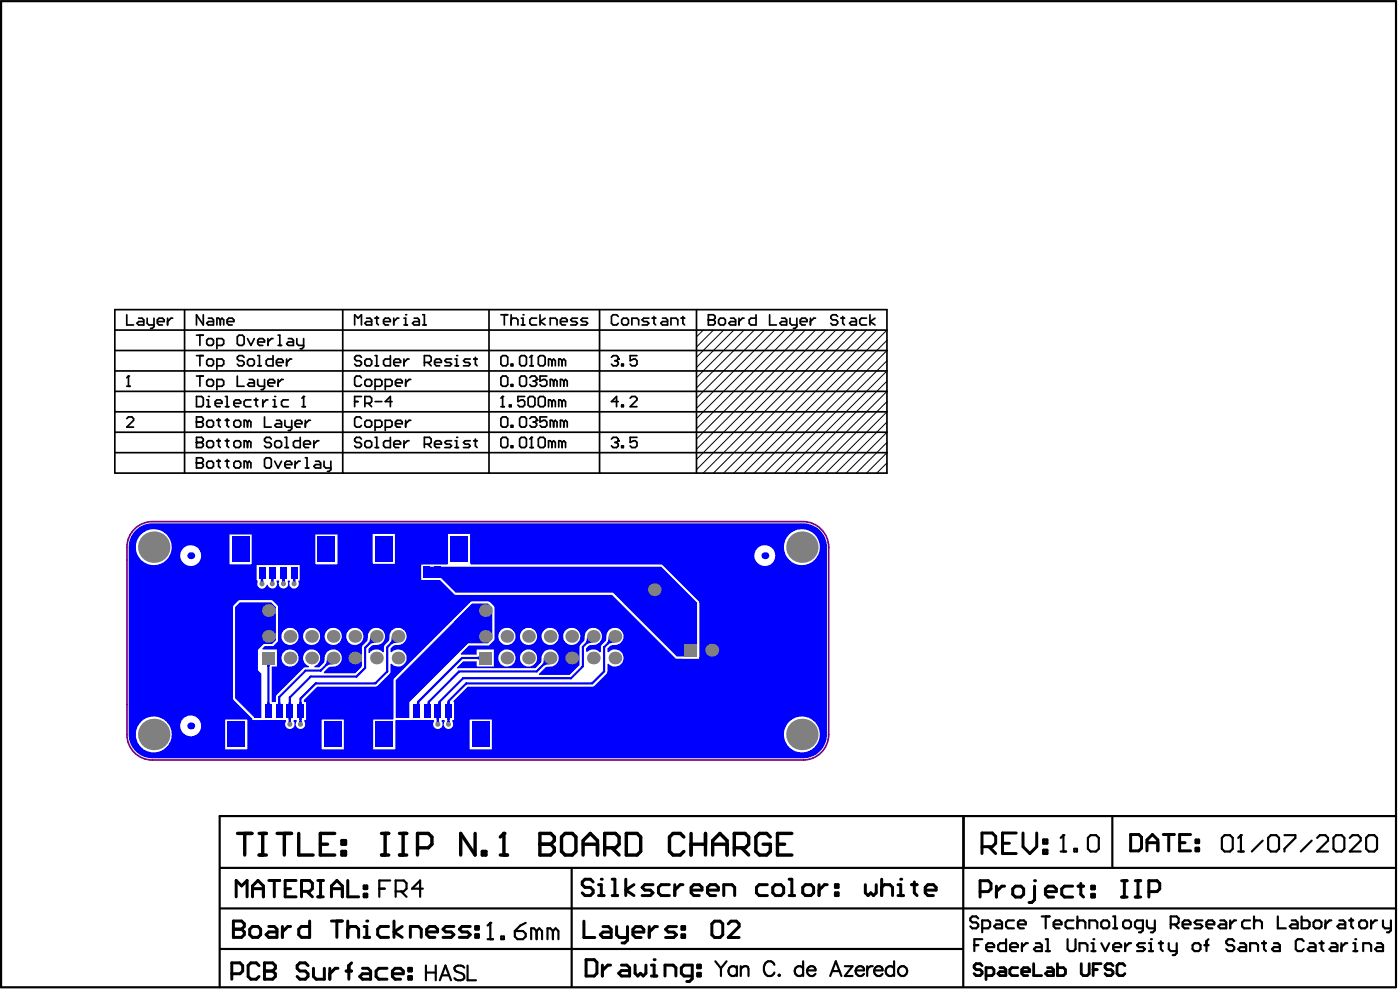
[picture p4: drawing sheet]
<svg xmlns="http://www.w3.org/2000/svg" width="547mm" height="387mm" viewBox="0 0 547 387" stroke-linecap="round" stroke-linejoin="round" font-family="sans-serif">
<g fill="none" stroke="#000" stroke-width=".39">
<path d="M274.8 128.9l-2.6 2.6M278.8 128.9l-6.6 6.6M282.8 128.9l-10.6 10.6M286.8 128.9l-14.6 14.6M290.8 128.9l-18.6 18.6M294.8 128.9l-22.6 22.6M298.8 128.9l-26.6 26.6M302.8 128.9l-30.6 30.6M306.8 128.9l-34.6 34.6M310.7 128.9l-38.5 38.5M314.7 128.9l-42.5 42.5M318.7 128.9l-46.5 46.5"/>
<path d="M322.7 128.9l-50.5 50.5M326.7 128.9l-54.5 54.5M330.7 128.9l-55.9 55.9M334.7 128.9l-55.9 55.9M338.7 128.9l-55.9 55.9M342.7 128.9l-55.9 55.9M346.6 136.9l-47.8 47.9M346.6 132.9l-51.8 51.9M346.6 128.9l-55.8 55.9M346.6 148.8l-35.9 36M346.6 140.9l-43.8 43.9M346.6 156.8l-27.9 28"/>
<path d="M346.6 152.8l-31.9 32M346.6 144.9l-39.8 39.9M346.6 168.8l-15.9 16M346.6 164.8l-19.9 20M346.6 160.8l-23.9 24M346.6 172.8l-11.9 12M346.6 176.8l-7.9 8M346.6 180.8l-3.9 4"/>
</g>
<g fill="none" stroke="#000" stroke-width=".84">
<path d="M376.5 318.9v66.3M376.6 318.7v19.9M434.7 318.6v20M545.3 318.7h-459.4v66.9M86.3 338.9h458.7M223.4 338.9v46.4M414.5 332.5h2.2M414.5 327.2l1.1-1.1v6.4M419.9 331.5h1v1h-1zM426.2 326.1h2.2l1 1.1v4.3l-1 1h-2.2l-1-1v-4.3zM478.6 326.1h2.1l1.1 1.1v4.3l-1.1 1h-2.1l-1.1-1v-4.3zM483.9 332.5h2.1"/>
<path d="M483.9 327.2l1.1-1.1v6.4M493.5 328.3l-4.3 4.2M496.7 326.1h2.1l1.1 1.1v4.3l-1.1 1h-2.1l-1.1-1v-4.3zM502 326.1h4.3v1.1l-4.3 4.3v1M512.6 328.3l-4.2 4.2M514.8 327.2l1-1.1h2.2l1 1.1v1.1l-4.2 4.2h4.2M522.2 326.1h2.1l1.1 1.1v4.3l-1.1 1h-2.1l-1-1v-4.3zM527.5 327.2l1.1-1.1h2.1l1.1 1.1v1.1l-4.3 4.2h4.3M535 326.1h2.1l1.1 1.1v4.3l-1.1 1h-2.1l-1.1-1v-4.3zM86.1 354.8h459.2M148.2 347h2.2M152.5 343.8h-4.3v6.4"/>
<path d="M154.6 348.1h3.2l1.1-1.1v-2.1l-1.1-1.1h-3.2v6.4M156.8 348.1l2.1 2.1M165.3 347h-4.3l3.2-3.2v6.4M382.3 358.7l-.8-.8h-1.5l-.8 .8v.7l.8 .8h1.5l.8 .8v.8l-.8 .7h-1.5l-.8-.7M389.3 359.4h1.6l.7 .8v2.3h-2.3l-.8-.7 .8-.8h2.3M396.3 359.4h-2.3l-.8 .8v1.6l.8 .7h2.3M407.1 357.9h3.1M408.7 357.9v4.6M419.5 359.4h-2.3l-.8 .8v1.6l.8 .7h2.3M421.1 357.9v4.6M435 357.9h.8v4.6M439.7 359.4h1.6l.7 .8v1.6l-.7 .7h-1.6l-.8-.7v-1.6z"/>
<path d="M448.2 359.4v2.4l.8 .7h2.3M451.3 359.4v3.9l-.7 .8h-.8M469.9 359.4h-2.3l-.8 .8 .8 .8h1.6l.7 .8-.7 .7h-2.4M476.9 359.4h1.6l.7 .8v2.3h-2.3l-.8-.7 .8-.8h2.3M480.8 359.4v3.1M483.1 359.4h-.8l-1.5 1.6M488.6 359.4h-2.4l-.7 .8v1.6l.7 .7h2.4M490.1 357.9v4.6M499.4 357.9v4.6h3.1M504.8 359.4h1.6l.8 .8v2.3h-2.4l-.7-.7 .7-.8h2.4M508.7 357.9v4.6h2.3l.8-.7v-1.6l-.8-.8h-2.3M514.1 359.4h1.6l.8 .8v1.6l-.8 .7h-1.6l-.7-.7v-1.6z"/>
<path d="M518 359.4v3.1M520.3 359.4h-.7l-1.6 1.6M523.4 359.4h1.6l.8 .8v2.3h-2.4l-.7-.7 .7-.8h2.4M527.3 359.4h1.6M528.1 358.7v3.1l.8 .7M535.9 359.4v3.1M538.2 359.4h-.8l-1.5 1.6M540.5 359.4v2.4l.8 .7h2.3M543.6 359.4v3.9l-.8 .8h-.7M86.1 370.6h290.1M166.5 377.1v5.7M166.5 379.8h3.8"/>
<path d="M170.3 377.1v5.7M181.4 377.9a2.53 2.53 0 0 0-3.8 0 1.47 1.47 0 0 0 1.1 1.6l1.7 .6a1.4 1.4 0 0 1 1 1 1.4 1.4 0 0 1-.5 1.4 2.64 2.64 0 0 1-3.3-.5M182.7 377.1v5.7h3.3M190.6 366.8h2.1M190.6 361.4l1-1v6.4M195.9 365.7h1.1v1.1h-1.1zM201.2 363.6h3.2l1.1 1v1.1l-1.1 1.1h-2.1l-1.1-1.1zM205.5 360.4l-2.2 1-2.1 2.2M209.7 363.6l-1-1.1h-1.1v4.3M209.7 363.6v3.2M209.7 363.6l1.1-1.1 1 1.1v3.2M216.1 363.6l-1.1-1.1h-1v4.3"/>
<path d="M216.1 363.6v3.2M216.1 363.6l1.1-1.1 1 1.1v3.2M279.6 375.4l2.2 2.7M281.8 378.1v3M284 375.4l-2.2 2.7M288 377.3v3.8M288 378.1a1.83 1.83 0 0 0-2.7-.2 1.83 1.83 0 0 0 0 2.7 1.83 1.83 0 0 0 2.7-.3M289.5 378.4l1.4-1.1 1.4 .3 .2 .8v2.7M289.5 377.3v3.8M302.7 376.8a2.11 2.11 0 0 0-2.4-1.4 2.11 2.11 0 0 0-1.7 2.2 2.52 2.52 0 0 0 .5 2.7 2.52 2.52 0 0 0 2.7 .6l.9-1.1M313.9 378.1a1.83 1.83 0 0 0-2.7-.2 1.83 1.83 0 0 0 0 2.7 1.83 1.83 0 0 0 2.7-.3M313.9 375.4v5.7"/>
<path d="M315.4 379a1.81 1.81 0 0 0 1.1 2 1.81 1.81 0 0 0 2.2-.7M315.7 378.1a1.59 1.59 0 0 1 1.8-.8 1.59 1.59 0 0 1 1.2 1.7h-3.3zM325.3 379.2h2.7M330.2 377.3h3l-3 3.8h3M334.4 379a1.81 1.81 0 0 0 1.1 2 1.81 1.81 0 0 0 2.2-.7M334.7 378.1a1.59 1.59 0 0 1 1.8-.8 1.59 1.59 0 0 1 1.2 1.7h-3.3zM338.9 377.3v3.8M341.1 377.3a1.85 1.85 0 0 0-2.2 1.7M341.6 379a1.81 1.81 0 0 0 1.1 2 1.81 1.81 0 0 0 2.2-.7M341.9 378.1a1.59 1.59 0 0 1 1.9-.8 1.59 1.59 0 0 1 1.1 1.7h-3.3zM349.4 378.1a1.83 1.83 0 0 0-2.7-.2 1.83 1.83 0 0 0 0 2.7 1.83 1.83 0 0 0 2.7-.3M349.4 375.4v5.7"/>
<path d="M380.8 369.1h1.6M383.9 362.5h2.3l.8-.7v-1.6l-.8-.8h-2.3v4.7M383.9 366.8h-3.1v4.6M385.5 369.9h3.1v-.8l-.8-.8h-1.6l-.7 .8v1.5l.7 .8h1.6M393.2 366.8v4.6h-2.3l-.8-.8v-1.5l.8-.8h2.3M394.8 369.9h3.1v-.8l-.8-.8h-1.6l-.7 .8v1.5l.7 .8h1.6M397.8 361h3.1v-.8l-.7-.8h-1.6l-.8 .8v1.6l.8 .7h1.6M399.4 368.3v3.1M401.7 368.3h-.7l-1.6 1.6M404.8 368.3h1.6l.8 .8v2.3h-2.4l-.7-.8 .7-.7h2.4M408.7 366.8h.8v4.6M408.7 371.4h1.6"/>
<path d="M411.8 361h3.1v-.8l-.8-.8h-1.5l-.8 .8v1.6l.8 .7h1.5M417.2 366.8v3.8l.8 .8h1.6l.7-.8v-3.8M421.1 360.2l.8-.8h1.5l.8 .8v2.3M421.9 371.4v-3.1h2.3l.8 .8v2.3M425.7 362.5v-3.1h2.4l.7 .8v2.3M426.5 371.4h1.6M426.5 368.3h.8v3.1M430.4 360.2l.8-.8h1.5l.8 .8v1.6l-.8 .7h-1.5l-.8-.7zM430.4 368.3l1.6 3.1 1.5-3.1M435 362.5h1.6M435.1 369.9h3.1v-.8l-.8-.8h-1.5l-.8 .8v1.5l.8 .8h1.5M439.7 368.3v3.1"/>
<path d="M442.1 368.3h-.8l-1.6 1.6M446.7 362.5h-2.3l-.8-.7v-1.6l.8-.8h2.3v3.9l-.8 .8h-.8M447.5 368.3h-2.3l-.8 .8 .8 .8h1.5l.8 .7-.8 .8h-2.3M449 371.4h1.6M449 368.3h.8v3.1M452.9 368.3h1.6M453.7 367.5v3.1l.8 .8M456.8 368.3v2.3l.8 .8h2.3M457.5 361h2.4l.7-.8v-1.5l-.7-.8h-2.4v4.6M459.1 361l1.5 1.5M459.9 368.3v3.9l-.8 .8h-.8M462.2 361h3.1v-.8l-.8-.8h-1.5l-.8 .8v1.6l.8 .7h1.5"/>
<path d="M466.9 368.3h1.5l.8 .8v1.5l-.8 .8h-1.5l-.8-.8v-1.5zM470.7 369.1h1.6M471.5 361h3.1v-.8l-.8-.8h-1.5l-.8 .8v1.6l.8 .7h1.5M472.3 366.8l-.8 .7v3.9M482.4 367.5l-.8-.7h-1.5l-.8 .7v.8l.8 .8h1.5l.8 .8v.7l-.8 .8h-1.5l-.8-.8M484.7 368.3h1.6l.7 .8v2.3h-2.3l-.8-.8 .8-.7h2.3M488.6 371.4v-3.1h2.3l.8 .8v2.3M490.1 360.2l.8-.8h1.5l.8 .8v2.3M493.2 368.3h1.6M494 367.5v3.1l.8 .8M497.9 368.3h1.5l.8 .8v2.3h-2.3l-.8-.8 .8-.7h2.3M509.5 367.5l-.8-.7h-1.5l-.8 .7v3.1l.8 .8h1.5l.8-.8"/>
<path d="M511.8 368.3h1.6l.8 .8v2.3h-2.4l-.7-.8 .7-.7h2.4M515.7 368.3h1.6M516.5 367.5v3.1l.8 .8M520.4 368.3h1.5l.8 .8v2.3h-2.3l-.8-.8 .8-.7h2.3M524.3 368.3v3.1M526.6 368.3h-.8l-1.5 1.6M528.9 371.4h1.6M528.9 368.3h.8v3.1M531.2 360.2l.8-.8h1.5l.8 .8v1.6l-.8 .7h-1.5l-.8-.7zM532.8 371.4v-3.1h2.3l.8 .8v2.3M538.2 368.3h1.6l.7 .8v2.3h-2.3l-.8-.8 .8-.7h2.3M171.9 382.8l2.2-5.7 2.2 5.7"/>
<path d="M172.7 380.9h2.8M304.3 380.9l.3-.3 .2 .3-.2 .2zM324.5 381.1l2.2-5.7 2.1 5.7M545.6 385.3v-384.8h-545.2v385.1h545.2"/>
<circle cx="352.7" cy="379.2" r="1.9"/>
</g>
<g fill="none" stroke="#000" stroke-width=".66">
<path d="M44.9 120.9h301.7v63.9h-301.7zM44.9 136.9h301.7M44.9 128.9h301.7M49.5 122.9v4h2.7M54.2 124.2h1.3l.7 .7v2h-2l-.7-.7 .7-.6h2M57.5 124.2v2l.7 .7h2M60.2 124.2v3.4l-.7 .6h-.7M61.5 125.6h2.7v-.7l-.7-.7h-1.3l-.7 .7v1.3l.7 .7h1.3M65.5 124.2v2.7M67.5 124.2h-.7l-1.3 1.4M72.1 120.9v63.9M76.8 138.9h2.7"/>
<path d="M76.8 130.9h2.7M78.1 130.9v4M78.1 138.9v4M79.5 122.9v4l-2.7-4v4M80.8 132.9l.6-.7h1.4l.6 .7v1.3l-.6 .7h-1.4l-.6-.7zM81.4 124.2h1.4l.6 .7v2h-2l-.6-.7 .6-.6h2M84.8 134.9h2l.6-.7v-1.3l-.6-.7h-2v4M86.1 124.9l-.7-.7h-.6v2.7M86.1 124.9v2M86.1 124.9l.7-.7 .6 .7v2M88.8 125.6h2.6v-.7l-.6-.7h-1.4l-.6 .7v1.3l.6 .7h1.4M93.4 130.9h1.3l.7 .7v2.6l-.7 .7h-1.3l-.7-.7v-2.6z"/>
<path d="M95.4 139.5l-.7-.6h-1.3l-.7 .6v.7l.7 .7h1.3l.7 .6v.7l-.7 .7h-1.3l-.7-.7M96.7 132.2l1.4 2.7 1.3-2.7M100.7 138.9h.7v4M100.7 133.6h2.7v-.7l-.7-.7h-1.3l-.7 .7v1.3l.7 .7h1.3M104.7 132.2v2.7M106.7 138.9v4h-2l-.7-.7v-1.3l.7-.7h2M106.7 132.2h-.7l-1.3 1.4M108.7 130.9h.7v4M108.7 134.9h1.3M112.7 132.2h1.3l.7 .7v2h-2l-.7-.7 .7-.6h2M116 132.2v2l.7 .7h2M118.7 132.2v3.3l-.7 .7h-.7"/>
<path d="M134 120.9v63.9M138.6 126.9v-4l1.3 1.3 1.4-1.3v4M141.3 139.5l-.7-.6h-1.3l-.7 .6v.7l.7 .7h1.3l.7 .6v.7l-.7 .7h-1.3l-.7-.7M143.3 124.2h1.3l.7 .7v2h-2l-.7-.7 .7-.6h2M146.6 124.2h1.3M146.6 138.9h.6v4M147.2 123.6v2.6l.7 .7M149.9 125.6h2.7v-.7l-.7-.7h-1.3l-.7 .7v1.3l.7 .7h1.3M152.6 138.9v4h-2l-.7-.7v-1.3l.7-.7h2M153.9 124.2v2.7M155.9 124.2h-.7l-1.3 1.4M157.9 126.9h1.3"/>
<path d="M157.9 124.2h.6v2.7M161.9 124.2h1.3l.7 .7v2h-2l-.7-.7 .7-.6h2M165.2 126.9h1.3M165.2 122.9h.7v4M185.8 139.5v2.7l.7 .7M191.1 120.9v63.9M195.8 122.9h2.6M196.4 138.9h1.4l.6 .6v2.7l-.6 .7h-1.4l-.6-.7v-2.7zM197.1 122.9v4M199.8 124.9l.6-.7h1.4l.6 .7v2M199.8 122.9v4M203.7 126.9h1.4"/>
<path d="M203.7 124.2h.7v2.7M203.7 138.9h1.4l.6 .6v2.7l-.6 .7h-1.4l-.6-.7v-2.7zM207.1 139.5l.6-.6v4M209.7 124.2h-2l-.6 .7v1.3l.6 .7h2M211.1 138.9h1.3l.7 .6v2.7l-.7 .7h-1.3l-.7-.7v-2.7zM211.1 122.9v4M213.1 124.2l-2 1.4 2 1.3M215 126.9v-2.7h2l.7 .7v2M219 125.6h2.7v-.7l-.7-.7h-1.3l-.7 .7v1.3l.7 .7h1.3M225.7 124.2h-2l-.7 .7 .7 .7h1.3l.7 .6-.7 .7h-2M229.7 124.2h-2l-.7 .7 .7 .7h1.3l.7 .6-.7 .7h-2M234.3 120.9v63.9"/>
<path d="M239 139.5l.6-.6h1.4l.6 .6v.7l-.6 .7M241.6 123.6l-.6-.7h-1.4l-.6 .7v2.6l.6 .7h1.4l.6-.7M243.6 124.2h1.4l.6 .7v1.3l-.6 .7h-1.4l-.6-.7v-1.3zM246.9 126.9v-2.7h2l.7 .7v2M248.9 138.9h-2.6v2l1.3-.7h.7l.6 .7v1.3l-.6 .7h-1.4l-.6-.7M253.6 124.2h-2l-.7 .7 .7 .7h1.3l.7 .6-.7 .7h-2M254.9 124.2h1.4M255.6 123.6v2.6l.7 .7M258.9 124.2h1.3l.7 .7v2h-2l-.7-.7 .7-.6h2M262.2 126.9v-2.7h2l.7 .7v2M266.2 124.2h1.4M266.9 123.6v2.6l.7 .7"/>
<path d="M272.2 120.9v63.9M276.9 122.9h2l.6 .7v.6l-.6 .7 .6 .7v.6l-.6 .7h-2zM276.9 124.9h2M281.5 124.2h1.3l.7 .7v1.3l-.7 .7h-1.3l-.7-.7v-1.3zM285.5 124.2h1.3l.7 .7v2h-2l-.7-.7 .7-.6h2M288.8 124.2v2.7M290.8 124.2h-.6l-1.4 1.4M295.5 122.9v4h-2l-.7-.7v-1.3l.7-.7h2M300.8 122.9v4h2.6M305.4 124.2h1.4l.6 .7v2h-2l-.6-.7 .6-.6h2M308.8 124.2v2l.6 .7h2M311.4 124.2v3.4l-.6 .6h-.7"/>
<path d="M312.8 125.6h2.6v-.7l-.7-.7h-1.3l-.6 .7v1.3l.6 .7h1.3M316.7 124.2v2.7M318.7 124.2h-.6l-1.4 1.4M327.4 123.6l-.7-.7h-1.3l-.7 .7v.6l.7 .7h1.3l.7 .7v.6l-.7 .7h-1.3l-.7-.7M328.7 124.2h1.3M329.4 123.6v2.6l.6 .7M332.7 124.2h1.3l.7 .7v2h-2l-.7-.7 .7-.6h2M338.7 124.2h-2l-.7 .7v1.3l.7 .7h2M340 122.9v4M342 124.2l-2 1.4 2 1.3M44.9 152.8h301.7M44.9 144.9h301.7"/>
<path d="M49.5 150.8h1.4M49.5 147.5l.7-.6v3.9M76.8 154.8h2l.7 .7v2.7l-.7 .6h-2zM76.8 146.9h2.7M78.1 146.9v3.9M80.8 158.8h1.3M80.8 140.9l.6-.7h1.4l.6 .7v1.3l-.6 .7h-1.4l-.6-.7zM80.8 156.2h.6v2.6M81.4 148.2h1.4l.6 .6v1.4l-.6 .6h-1.4l-.6-.6v-1.4zM84.1 157.5h2.7v-.7l-.7-.6h-1.3l-.7 .6v1.4l.7 .6h1.3M84.8 150.8h2l.6-.6v-1.4l-.6-.6h-2v4M84.8 142.9h2l.6-.7v-1.3l-.6-.7h-2v4"/>
<path d="M88.1 158.8h1.3M88.1 154.8h.7v4M91.4 157.5h2.7v-.7l-.7-.6h-1.3l-.7 .6v1.4l.7 .6h1.3M92.7 146.9v3.9h2.7M96.7 140.9l.7-.7h1.3l.7 .7v1.3l-.7 .7h-1.3l-.7-.7zM97.4 148.2h1.3l.7 .6v2h-2l-.7-.6 .7-.7h2M98.1 156.2h-2l-.7 .6v1.4l.7 .6h2M99.4 156.2h1.3M100.1 155.5v2.7l.6 .6M100.7 148.2v2l.7 .6h2M100.7 142.9h1.4M102.7 156.2v2.6"/>
<path d="M103.4 148.2v3.3l-.7 .7h-.6M104.7 149.5h2.7v-.7l-.7-.6h-1.3l-.7 .6v1.4l.7 .6h1.3M104.7 156.2h-.7l-1.3 1.3M106.7 158.8h1.3M106.7 156.2h.7v2.6M108 141.5h2.7v-.6l-.7-.7h-1.3l-.7 .7v1.3l.7 .7h1.3M108.7 148.2v2.6M110.7 148.2h-.7l-1.3 1.3M112 140.2v2.7M112.7 156.2h-2l-.7 .6v1.4l.7 .6h2M114 140.2h-.7l-1.3 1.3M118 158.8h1.3"/>
<path d="M118 155.5l.7-.7v4M138.6 156.8h1.3M141.3 147.5l-.7-.6h-1.3l-.7 .6v2.7l.7 .6h1.3l.7-.6M141.3 154.8h-2.7v4M142.6 157.5h2l.7-.7v-1.3l-.7-.7h-2v4M143.3 148.2h1.3l.7 .6v1.4l-.7 .6h-1.3l-.7-.6v-1.4zM143.3 140.2h1.3l.7 .7v1.3l-.7 .7h-1.3l-.7-.7v-1.3zM143.9 157.5l1.4 1.3M146.6 150.8h2l.6-.6v-1.4l-.6-.6h-2v4M146.6 156.8h2.6M146.6 142.9h1.3M150.6 150.8h2l.6-.6v-1.4l-.6-.6h-2v4"/>
<path d="M153.2 156.8h-2.6l2-2v4M153.9 141.5h2.7v-.6l-.7-.7h-1.3l-.7 .7v1.3l.7 .7h1.3M154.6 149.5h2.6v-.7l-.6-.6h-1.4l-.6 .6v1.4l.6 .6h1.4M157.9 140.2v2.7M158.5 148.2v2.6M159.9 140.2h-.7l-1.3 1.3M160.5 148.2h-.6l-1.4 1.3M165.9 141.5h2l.6-.6v-1.4l-.6-.6h-2v4M167.2 141.5l1.3 1.4M169.8 141.5h2.7v-.6l-.7-.7h-1.3l-.7 .7v1.3l.7 .7h1.3M176.5 140.2h-2l-.7 .7 .7 .6h1.3l.7 .7-.7 .7h-2M177.8 142.9h1.4"/>
<path d="M177.8 140.2h.7v2.7M183.8 140.2h-2l-.7 .7 .7 .6h1.3l.7 .7-.7 .7h-2M185.1 140.2h1.4M195.8 158.8h1.3M195.8 155.5l.6-.7v4M196.4 146.9h1.4l.6 .6v2.7l-.6 .6h-1.4l-.6-.6v-2.7zM199.1 158.2h.7v.6h-.7zM199.8 150.2h.6v.6h-.6zM199.8 142.2h.6v.7h-.6zM203.7 146.9h1.4l.6 .6v2.7l-.6 .6h-1.4l-.6-.6v-2.7zM205.1 154.8h-2.7v2l1.3-.6h.7l.7 .6v1.4l-.7 .6h-1.3l-.7-.6M206.4 155.5l.7-.7h1.3l.7 .7v2.7l-.7 .6h-1.3l-.7-.6z"/>
<path d="M207.1 142.9h1.3M207.1 147.5l.6-.6h1.4l.6 .6v.7l-.6 .6M208.4 148.8h.7M209.1 148.8l.6 .7v.7l-.6 .6h-1.4l-.6-.6M211.1 154.8h1.3l.7 .7v2.7l-.7 .6h-1.3l-.7-.6v-2.7zM213.7 146.9h-2.6v1.9l1.3-.6h.7l.6 .6v1.4l-.6 .6h-1.4l-.6-.6M215.7 140.9l-.7-.7h-.6v2.7M215.7 156.8l-.7-.6h-.6v2.6M215.7 140.9v2M215.7 156.8v2M215.7 156.8l.7-.6 .6 .6v2M215.7 140.9l.7-.7 .6 .7v2"/>
<path d="M216.4 148.8l-.7-.6h-.7v2.6M216.4 148.8v2M216.4 148.8l.6-.6 .7 .6v2M219.7 140.9l-.7-.7h-.6v2.7M219.7 156.8l-.7-.6h-.6v2.6M219.7 140.9v2M219.7 156.8v2M219.7 156.8l.7-.6 .6 .6v2M219.7 140.9l.7-.7 .6 .7v2M220.4 148.8l-.7-.6h-.7v2.6M220.4 148.8v2M220.4 148.8l.6-.6 .7 .6v2"/>
<path d="M240.3 140.9h.7M241 140.9l.6 .6v.7l-.6 .7h-1.4l-.6-.7M241.6 156.8h-2.6l2-2v4M243 142.2h.6v.7h-.6zM243 158.2h.6v.6h-.6zM246.3 155.5l.6-.7h1.4l.6 .7v.7l-2.6 2.6h2.6M44.9 176.8h301.7M44.9 168.8h301.7M44.9 160.8h301.7M49.5 163.5l.7-.7h1.3l.7 .7v.6l-2.7 2.7h2.7M76.8 162.8h2l.7 .7v.6l-.7 .7 .7 .7v.6l-.7 .7h-2zM76.8 170.8h2l.7 .7v.6l-.7 .7 .7 .6v.7l-.7 .7h-2z"/>
<path d="M76.8 178.8h2l.7 .6v.7l-.7 .7 .7 .6v.7l-.7 .7h-2zM76.8 172.8h2M76.8 164.8h2M80.8 164.8l.6-.7h1.4l.6 .7v1.3l-.6 .7h-1.4l-.6-.7zM80.8 172.8l.6-.7h1.4l.6 .7v1.3l-.6 .7h-1.4l-.6-.7zM84.8 172.1h1.3M84.8 164.1h1.3M85.4 163.5v2.6l.7 .7M85.4 171.5v2.6l.7 .7M85.4 179.4v2.7l.7 .7M88.1 172.1h1.3M88.1 164.1h1.3"/>
<path d="M88.8 163.5v2.6l.6 .7M88.8 171.5v2.6l.6 .7M88.8 179.4v2.7l.6 .7M92.1 164.1h1.3l.7 .7v1.3l-.7 .7h-1.3l-.7-.7v-1.3zM92.1 172.1h1.3l.7 .7v1.3l-.7 .7h-1.3l-.7-.7v-1.3zM96.7 172.8l-.6-.7h-.7v2.7M96.7 164.8l-.6-.7h-.7v2.7M96.7 164.8l.7-.7 .7 .7v2M96.7 164.8v2M96.7 172.8v2M96.7 172.8l.7-.7 .7 .7v2M103.4 162.8v4h2.6"/>
<path d="M104 178.8h1.4l.6 .6v2.7l-.6 .7h-1.4l-.6-.7v-2.7zM106 171.5l-.6-.7h-1.4l-.6 .7v.6l.6 .7h1.4l.6 .6v.7l-.6 .7h-1.4l-.6-.7M107.4 172.8l.6-.7h1.4l.6 .7v1.3l-.6 .7h-1.4l-.6-.7zM108 164.1h1.4l.6 .7v2h-2l-.6-.7 .6-.6h2M111.4 164.1v2l.6 .7h2M111.4 170.8h.6v4M111.4 174.8h1.3M114 164.1v3.4l-.7 .6h-.6M115.3 165.5h2.7v-.7l-.7-.7h-1.3l-.7 .7v1.3l.7 .7h1.3M117.3 170.8v4h-2l-.6-.7v-1.3l.6-.7h2M118.7 173.4h2.6v-.6l-.6-.7h-1.4l-.6 .7v1.3l.6 .7h1.4M119.3 178.8h.7v4"/>
<path d="M119.3 164.1v2.7M121.3 164.1h-.6l-1.4 1.4M122.7 172.1v2.7M124.6 172.1h-.6l-1.3 1.3M141.3 163.5l-.7-.7h-1.3l-.7 .7v2.6l.7 .7h1.3l.7-.7M141.3 171.5l-.7-.7h-1.3l-.7 .7v.6l.7 .7h1.3l.7 .6v.7l-.7 .7h-1.3l-.7-.7M143.3 164.1h1.3l.7 .7v1.3l-.7 .7h-1.3l-.7-.7v-1.3zM143.3 172.1h1.3l.7 .7v1.3l-.7 .7h-1.3l-.7-.7v-1.3zM146.6 166.8h2l.6-.7v-1.3l-.6-.7h-2v4M146.6 170.8h.6v4M146.6 174.8h1.3M150.6 166.8h2l.6-.7v-1.3l-.6-.7h-2v4"/>
<path d="M152.6 170.8v4h-2l-.7-.7v-1.3l.7-.7h2M153.9 173.4h2.7v-.6l-.7-.7h-1.3l-.7 .7v1.3l.7 .7h1.3M154.6 165.5h2.6v-.7l-.6-.7h-1.4l-.6 .7v1.3l.6 .7h1.4M157.9 172.1v2.7M158.5 164.1v2.7M159.9 172.1h-.7l-1.3 1.3M160.5 164.1h-.6l-1.4 1.4M165.9 173.4h2l.6-.6v-1.3l-.6-.7h-2v4M167.2 173.4l1.3 1.4M169.8 173.4h2.7v-.6l-.7-.7h-1.3l-.7 .7v1.3l.7 .7h1.3M176.5 172.1h-2l-.7 .7 .7 .6h1.3l.7 .7-.7 .7h-2M177.8 174.8h1.4"/>
<path d="M177.8 172.1h.7v2.7M183.8 172.1h-2l-.7 .7 .7 .6h1.3l.7 .7-.7 .7h-2M185.1 172.1h1.4M185.8 171.5v2.6l.7 .7M196.4 162.8h1.4l.6 .7v2.6l-.6 .7h-1.4l-.6-.7v-2.6zM196.4 170.8h1.4l.6 .7v2.6l-.6 .7h-1.4l-.6-.7v-2.6zM199.8 166.1h.6v.7h-.6zM199.8 174.1h.6v.7h-.6zM203.7 162.8h1.4l.6 .7v2.6l-.6 .7h-1.4l-.6-.7v-2.6zM203.7 170.8h1.4l.6 .7v2.6l-.6 .7h-1.4l-.6-.7v-2.6zM207.1 163.5l.6-.7h1.4l.6 .7v.6l-.6 .7M207.1 174.8h1.3"/>
<path d="M207.1 171.5l.6-.7v4M208.4 164.8h.7M209.1 164.8l.6 .7v.6l-.6 .7h-1.4l-.6-.7M211.1 170.8h1.3l.7 .7v2.6l-.7 .7h-1.3l-.7-.7v-2.6zM213.7 162.8h-2.6v2l1.3-.7h.7l.6 .7v1.3l-.6 .7h-1.4l-.6-.7M215.7 172.8l-.7-.7h-.6v2.7M215.7 172.8v2M215.7 172.8l.7-.7 .6 .7v2M216.4 164.8l-.7-.7h-.7v2.7M216.4 164.8v2M216.4 164.8l.6-.7 .7 .7v2M219.7 172.8l-.7-.7h-.6v2.7"/>
<path d="M219.7 172.8l.7-.7 .6 .7v2M219.7 172.8v2M220.4 164.8l-.7-.7h-.7v2.7M220.4 164.8v2M220.4 164.8l.6-.7 .7 .7v2M239 171.5l.6-.7h1.4l.6 .7v.6l-.6 .7M240.3 172.8h.7M241 172.8l.6 .6v.7l-.6 .7h-1.4l-.6-.7M243 174.1h.6v.7h-.6zM248.9 170.8h-2.6v2l1.3-.7h.7l.6 .7v1.3l-.6 .7h-1.4l-.6-.7M76.8 180.8h2M80.8 180.8l.6-.7h1.4l.6 .7v1.3l-.6 .7h-1.4l-.6-.7z"/>
<path d="M84.8 180.1h1.3M88.1 180.1h1.3M92.1 180.1h1.3l.7 .7v1.3l-.7 .7h-1.3l-.7-.7v-1.3zM96.7 180.8l-.6-.7h-.7v2.7M96.7 180.8v2M96.7 180.8l.7-.7 .7 .7v2M107.4 180.1l1.3 2.7 1.3-2.7M111.4 181.4h2.6v-.6l-.7-.7h-1.3l-.6 .7v1.3l.6 .7h1.3M115.3 180.1v2.7M117.3 180.1h-.6l-1.4 1.3M119.3 182.8h1.4M123.3 180.1h1.3l.7 .7v2h-2l-.6-.7 .6-.7h2"/>
<path d="M126.6 180.1v2l.7 .7h2M129.3 180.1v3.3l-.7 .7h-.6"/>
</g>
<g fill="#000">
<circle cx="158.5" cy="122.9" r=".33"/>
<circle cx="178.5" cy="138.9" r=".33"/>
<circle cx="204.4" cy="122.9" r=".33"/>
<circle cx="207.7" cy="138.9" r=".33"/>
<circle cx="276.9" cy="124.9" r=".33"/>
<circle cx="50.2" cy="146.9" r=".33"/>
<circle cx="81.4" cy="154.8" r=".33"/>
<circle cx="107.4" cy="154.8" r=".33"/>
<circle cx="118.7" cy="154.8" r=".33"/>
<circle cx="196.4" cy="154.8" r=".33"/>
<circle cx="209.7" cy="148.2" r=".33"/>
<circle cx="241.6" cy="140.2" r=".33"/>
<circle cx="76.8" cy="164.8" r=".33"/>
<circle cx="76.8" cy="172.8" r=".33"/>
<circle cx="178.5" cy="170.8" r=".33"/>
<circle cx="207.7" cy="170.8" r=".33"/>
<circle cx="209.7" cy="164.1" r=".33"/>
<circle cx="241.6" cy="172.1" r=".33"/>
<circle cx="76.8" cy="180.8" r=".33"/>
<circle cx="196.9" cy="325.5" r=".66"/>
<circle cx="211" cy="329.7" r=".66"/>
<circle cx="415.6" cy="326.1" r=".42"/>
<circle cx="485" cy="326.1" r=".42"/>
<circle cx="143.4" cy="359.7" r=".58"/>
<circle cx="235" cy="343.3" r=".58"/>
<circle cx="352" cy="343.3" r=".58"/>
<circle cx="404.3" cy="343.9" r=".58"/>
<circle cx="91.2" cy="362.9" r=".58"/>
<circle cx="103.4" cy="379.2" r=".58"/>
<circle cx="191.6" cy="360.4" r=".42"/>
<circle cx="255.6" cy="374.8" r=".58"/>
<circle cx="427.3" cy="366.8" r=".42"/>
<circle cx="449.8" cy="366.8" r=".42"/>
<circle cx="529.7" cy="366.8" r=".42"/>
</g>
<g fill="none" stroke="#000" stroke-width="1.2">
<path d="M383.8 330.6h4l1.3-1.3v-2.7l-1.3-1.3h-4v8M386.5 330.6l2.6 2.7M391.8 329.3h2.7M397.2 325.3h-5.4v8h5.4M399.8 325.3v5.3l2.7 2.7 2.7-2.7v-5.3M407.8 328h1.4v1.3h-1.4zM407.8 332h1.4v1.3h-1.4zM441.9 325.9h3.2l1 1.1v4.2l-1 1.1h-3.2zM448.3 332.3v-4.3l2.1-2.1 2.1 2.1v4.3M448.3 329.1h4.2M454.6 325.9h4.3M456.8 325.9v6.4"/>
<path d="M461 329.1h2.2M465.3 325.9h-4.3v6.4h4.3M467.4 331.2h1.1v1.1h-1.1zM467.4 328h1.1v1.1h-1.1zM91.2 359.7h3.2l1.1 1v1.1l-1.1 1.1 1.1 1v1.1l-1.1 1.1h-3.2zM92.3 350.2v-6.4l2.1 2.2 2.2-2.2v6.4M98.7 350.2v-4.2l2.1-2.2 2.1 2.2v4.2M98.7 347h4.2M105.1 343.8h4.2M107.2 343.8v6.4M111.5 347h2.1M115.7 343.8h-4.2v6.4h4.2"/>
<path d="M117.8 348.1h3.2l1.1-1.1v-2.1l-1.1-1.1h-3.2v6.4M120 348.1l2.1 2.1M121 359.7v6.4h-3.2l-1-1.1v-2.1l1-1.1h3.2M124.2 343.8h2.1M124.2 350.2h2.1M125.3 343.8v6.4M129.5 359.7h4.3M129.5 347h4.3M129.5 350.2v-4.2l2.2-2.2 2.1 2.2v4.2M131.7 359.7v6.4M135.9 359.7v6.4M135.9 343.8v6.4h4.3"/>
<path d="M142.3 346h1.1v1h-1.1zM142.3 349.2h1.1v1h-1.1zM154 359.7v6.4M228.2 359.7v6.4h4.3M231.8 344.4l-1.1-1.1h-2.1l-1 1.1v1.1l1 1h2.1l1.1 1.1v1.1l-1.1 1h-2.1l-1-1M233.9 349.7h2.2M233.9 345.5h1.1v4.2M239.3 343.3h1v6.4M239.3 349.7h2.1M244.6 343.3v6.4M247.8 345.5l-3.2 2.1 3.2 2.1M255.2 345.5h-3.2l-1 1 1 1.1h2.1l1.1 1.1-1.1 1h-3.1"/>
<path d="M261.6 345.5h-3.2l-1.1 1v2.2l1.1 1h3.2M263.7 345.5v4.2M266.9 345.5h-1l-2.2 2.1M270.1 347.6h4.3v-1.1l-1.1-1h-2.1l-1.1 1v2.2l1.1 1h2.1M276.5 347.6h4.2v-1.1l-1-1h-2.1l-1.1 1v2.2l1.1 1h2.1M279.3 359.7h2.1l1.1 1.1v4.2l-1.1 1.1h-2.1l-1.1-1.1v-4.2zM282.9 349.7v-4.2h3.2l1 1v3.2M299.9 345.5h-3.2l-1.1 1v2.2l1.1 1h3.2M303.1 345.5h2.1l1.1 1v2.2l-1.1 1h-2.1l-1.1-1v-2.2zM308.4 343.3h1.1v6.4M308.4 349.7h2.1M314.8 345.5h2.1l1.1 1v2.2l-1.1 1h-2.1l-1.1-1v-2.2z"/>
<path d="M320.1 345.5v4.2M323.3 345.5h-1.1l-2.1 2.1M326.5 345.5h1.1v1h-1.1zM326.5 348.7h1.1v1h-1.1zM338.2 345.5v3.2l1.1 1 1-1 1.1 1 1.1-1v-3.2M344.6 346.5l1-1h2.2l1 1v3.2M344.6 343.3v6.4M351 349.7h2.1M351 345.5h1v4.2M356.3 345.5h2.1M357.3 344.4v4.3l1.1 1M361.6 347.6h4.3v-1.1l-1.1-1h-2.1l-1.1 1v2.2l1.1 1h2.1"/>
<path d="M383 348.2h3.2l1.1-1.1v-2.1l-1.1-1.1h-3.2v6.4M389.4 346.1v4.2M392.6 346.1h-1l-2.2 2.1M396.9 346.1h2.1l1.1 1v2.1l-1.1 1.1h-2.1l-1.1-1.1v-2.1zM404.3 346.1v5.3l-1 1h-1.1M408.6 348.2h4.2v-1.1l-1-1h-2.2l-1 1v2.1l1 1.1h2.2M419.2 346.1h-3.2l-1 1v2.1l1 1.1h3.2M421.3 346.1h2.2M422.4 345v4.2l1.1 1.1M426.7 349.2h1v1.1h-1zM426.7 346.1h1v1h-1zM438.4 343.9h2.1"/>
<path d="M438.4 350.3h2.1M439.4 343.9v6.4M443.7 343.9h2.1M443.7 350.3h2.1M444.7 343.9v6.4M449 348.2h3.2l1.1-1.1v-2.1l-1.1-1.1h-3.2v6.4M91.2 362.9h3.2M98.7 361.8h2.1l1.1 1.1v2.1l-1.1 1.1h-2.1l-1.1-1.1v-2.1zM101.2 377.1l-1-1.1h-2.2l-1 1.1v4.2l1 1.1h2.2l1-1.1M103.4 376h3.2l1 1.1v1l-1 1.1 1 1.1v1l-1 1.1h-3.2zM103.4 379.2h3.2M105.1 361.8h2.1l1 1.1v3.2h-3.1l-1.1-1.1 1.1-1.1h3.1"/>
<path d="M110.4 361.8v4.3M113.6 361.8h-1.1l-2.1 2.1M120.4 377.1l-1.1-1.1h-2.1l-1.1 1.1v1l1.1 1.1h2.1l1.1 1.1v1l-1.1 1.1h-2.1l-1.1-1.1M122.5 378.1v3.2l1.1 1.1h3.2v-4.3M128.9 378.1v4.3M132.1 378.1h-1.1l-2.1 2.2M135.3 379.2h2.1M135.9 362.9l1.1-1.1h2.1l1.1 1.1v3.2M137.4 376l-1.1 1.1v5.3M141.7 378.1h2.1l1.1 1.1v3.2h-3.2l-1.1-1.1 1.1-1h3.2M142.3 361.8h1.1v4.3M142.3 366.1h2.1"/>
<path d="M151.2 378.1h-3.2l-1 1.1v2.1l1 1.1h3.2M151.9 361.8h-3.2l-1.1 1.1v2.1l1.1 1.1h3.2M157.2 361.8l-3.2 2.1 3.2 2.2M159.7 378.1h1.1v1.1h-1.1zM160.4 366.1v-4.3h3.2l1 1.1v3.2M166.8 363.9h4.2v-1l-1-1.1h-2.2l-1 1.1v2.1l1 1.1h2.2M177.4 361.8h-3.2l-1.1 1.1 1.1 1h2.1l1.1 1.1-1.1 1.1h-3.2M183.8 361.8h-3.2l-1.1 1.1 1.1 1h2.1l1.1 1.1-1.1 1.1h-3.2M185.9 365h1.1v1.1h-1.1zM185.9 361.8h1.1v1.1h-1.1zM229 374.8h3.2l1.1 1v4.3l-1.1 1h-3.2zM235.4 376.9v4.2"/>
<path d="M235.7 361.8h2.1l1.1 1.1v3.2h-3.2l-1.1-1.1 1.1-1h3.2M238.6 376.9h-1l-2.2 2.1M241 361.8v3.2l1 1.1h3.2M242.9 376.9h2.1l1.1 1.1v3.1h-3.2l-1.1-1 1.1-1.1h3.2M245.2 361.8v5.4l-1 1h-1.1M247.4 364h4.2v-1.1l-1-1.1h-2.2l-1 1.1v2.1l1 1.1h2.2M248.2 376.9v3.2l1.1 1 1-1 1.1 1 1.1-1v-3.2M253.8 361.8v4.3M254.6 376.9h1v4.2M256.9 361.8h-1l-2.1 2.2M264.4 361.8h-3.2l-1.1 1.1 1.1 1.1h2.1l1.1 1-1.1 1.1h-3.2M266.5 361.8h1.1v1.1h-1.1z"/>
<path d="M266.5 365h1.1v1.1h-1.1zM272.7 376.9h1v1.1h-1zM284.6 360.8l1.1-1.1h2.1l1.1 1.1v1l-4.3 4.3h4.3M90.6 380.3h3.2l1-1.1v-2.1l-1-1.1h-3.2v6.4M153.4 380.3h4.2v-1.1l-1-1.1h-2.2l-1 1.1v2.1l1 1.1h2.2M159.7 381.3h1.1v1.1h-1.1zM254.6 381.1h2.1M259.9 381.1v-4.2h3.2l1.1 1.1v3.1M270.5 381.1h-3.2l-1-1v-2.1l1-1.1h3.2v5.3l-1 1.1h-1.1M272.7 380.1h1v1h-1z"/>
</g>
<g fill="none" stroke="#000" stroke-width="1.1">
<path d="M383.8 377.1l-.8-.8h-1.5l-.8 .8v.8l.8 .8h1.5l.8 .7v.8l-.8 .8h-1.5l-.8-.8M390.8 377.9h1.5l.8 .8v2.3h-2.3l-.8-.8 .8-.8h2.3M397.8 377.9h-2.4l-.7 .8v1.5l.7 .8h2.4M399.3 379.4h3.1v-.7l-.7-.8h-1.6l-.8 .8v1.5l.8 .8h1.6M404 376.3v4.7h3.1M409.4 377.9h1.6l.7 .8v2.3h-2.3l-.8-.8 .8-.8h2.3M413.3 376.3v4.7h2.3l.8-.8v-1.5l-.8-.8h-2.3M422.6 376.3v3.9l.8 .8h1.5l.8-.8v-3.9M427.2 378.7h1.6M430.3 376.3h-3.1v4.7M435 377.1l-.8-.8h-1.5l-.8 .8v.8l.8 .8h1.5l.8 .7v.8l-.8 .8h-1.5l-.8-.8M439.6 377.1l-.7-.8h-1.6l-.8 .8v3.1l.8 .8h1.6l.7-.8"/>
<path d="M385.4 381h2.3l.8-.8v-1.5l-.8-.8h-2.3v4.6"/>
</g>
<g fill="none" stroke="#000" stroke-width="1.3">
<path d="M92.8 325.5h5.7M95.6 325.5v8.4M101.3 325.5h2.8M101.3 333.9h2.8M102.7 325.5v8.4M108.3 325.5h5.6M111.1 325.5v8.4M116.8 325.5v8.4h5.6M125.2 329.7h2.8M130.8 325.5h-5.6v8.4h5.6M133.6 332.5h1.4v1.4h-1.4zM133.6 328.3h1.4v1.4h-1.4z"/>
<path d="M149.1 325.5h2.8M149.1 333.9h2.8M150.5 325.5v8.4M156.1 325.5h2.9M156.1 333.9h2.9M157.5 325.5v8.4M163.2 331.1h4.2l1.4-1.4v-2.8l-1.4-1.4h-4.2v8.4M185.7 325.5v8.4l-5.6-8.4v8.4M188.5 332.5h1.4v1.4h-1.4zM195.5 333.9h2.8M195.5 326.9l1.4-1.4v8.4M211 325.5h4.2l1.4 1.4v1.4l-1.4 1.4 1.4 1.4v1.4l-1.4 1.4h-4.2z"/>
<path d="M211 329.7h4.2M220.9 325.5h2.8l1.4 1.4v5.6l-1.4 1.4h-2.8l-1.5-1.4v-5.6zM227.9 329.7h5.6M227.9 333.9v-5.6l2.8-2.8 2.8 2.8v5.6M236.3 331.1h4.3l1.4-1.4v-2.8l-1.4-1.4h-4.3v8.4M239.1 331.1l2.9 2.8M244.8 325.5h4.2l1.4 1.4v5.6l-1.4 1.4h-4.2zM267.3 326.9l-1.4-1.4h-2.8l-1.4 1.4v5.6l1.4 1.4h2.8l1.4-1.4M270.1 329.7h5.6M270.1 325.5v8.4M275.7 325.5v8.4M278.5 329.7h5.7"/>
<path d="M278.5 333.9v-5.6l2.8-2.8 2.9 2.8v5.6M287 331.1h4.2l1.4-1.4v-2.8l-1.4-1.4h-4.2v8.4M289.8 331.1l2.8 2.8M301 326.9l-1.4-1.4h-2.8l-1.4 1.4v5.6l1.4 1.4h2.8l1.4-1.4v-2.8h-2.8M303.9 329.7h2.8M309.5 325.5h-5.6v8.4h5.6"/>
</g>
<g fill="#00f">
<path d="M104.5 274.2h.8l.4 .8h-1.6z"/>
<path d="M104.1 259.4h1.6l-.4 .9h-.8z"/>
<path d="M102 226.5h.8l.3 .8h-1.4z"/>
<path d="M101.5 225.8h1.7l-.4 .9h-.8z"/>
<path d="M108.7 274.2h.8l.5 .8h-1.7z"/>
<path d="M110.4 226.5h.8l.3 .8h-1.4z"/>
<path d="M109.9 225.8h1.7l-.4 .9h-.8z"/>
<path d="M116.6 280.3h1.7l-.4 .9h-.9z"/>
<path d="M117 274.2h.9l.4 .8h-1.7z"/>
<path d="M114.5 226.5h.9l.2 .8h-1.4z"/>
<path d="M114.1 225.8h1.7l-.4 .9h-.9z"/>
<path d="M127.7 257l2.5 2.5-1.5 .1-1 .5-.6-.6 .5-1z"/>
<path d="M144.6 248.5l2.5 2.5-1.5 .2-1 .4-.6-.6 .5-.9z"/>
<path d="M163 274.2h.8l.3 .8h-1.5z"/>
<path d="M170.3 280.3h1.7l-.5 .9h-.8z"/>
<path d="M171.3 274.2h.9l.2 .8h-1.5z"/>
<path d="M174.4 280.3h1.7l-.4 .9h-.8z"/>
<path d="M174.9 274.2h.8l.4 .8h-1.7z"/>
<path d="M186.3 256.5l.9-.4v1.7l-.9-.4z"/>
<path d="M229.4 248.5l2.5 2.5-1.6 .2-.9 .4-.6-.6 .5-.9z"/>
<path d="M237.8 248.5l2.5 2.5-1.5 .2-1 .4-.6-.6 .5-.9z"/>
<path d="M117 281.3h.9l.2 .8h-1.4z"/>
<path d="M170.7 281.3h.8l.3 .8h-1.4z"/>
<path d="M174.9 281.3h.8l.3 .8h-1.4z"/>
<path d="M112.4 280.3h1.7l-.4 .9h-.8z"/>
<path d="M112.9 274.2h.8l.4 .8h-1.7z"/>
<path d="M106 226.5h.8l.3 .8h-1.4z"/>
<path d="M105.6 225.8h1.7l-.5 .9h-.8z"/>
<path d="M167.2 274.2h.8l.3 .8h-1.6z"/>
<path d="M153.1 248.5l2.4 2.5-1.5 .2-.9 .4-.6-.6 .4-.9z"/>
<path d="M212.5 257l2.5 2.5-1.6 .1-.9 .5-.6-.6 .5-1z"/>
<path d="M112.9 281.3h.8l.3 .8h-1.4z"/>
<path d="M91.9 237l1.9-1.8h12.2l1.8 1.8v13.1l-1.4 1.4h-3.3l-2.3 2.2v8.1l1.3 1.3v17.2h-2.6l-7.6-7.5z"/>
<path d="M165.5 221.3h92.9l14 14.1v21h-7.9l-24.8-24.9h-61.6l-5.8-5.9h-6.8z"/>
<path d="M184.5 235.7h6.3l1.6 1.6v12.3l-1.7 1.6h-7.8l-22.9 23v6.1h-5.3v-14.8z"/>
<path d="M53.5 206.7a9.1 9.1 0 0 1 6.1-2.3h254.3a9.2 9.2 0 0 1 9.3 9.3v73.1a9.2 9.2 0 0 1-9.3 9.3h-254.3a9.2 9.2 0 0 1-9.3-9.3v-73.7a9.3 9.3 0 0 1 3.2-6.4zM145.7 208.5v11.7h8.6v-11.7zM123.2 208.7v11.7h8.7v-11.7zM89.7 208.7v11.7h8.6v-11.7zM175.1 208.5v11.5l-.3 .5h-10.2v6h7.4l5.5 5.6 .6 .2h61.1l24.7 24.7 .6 .3h8.7v-22.3l-14.5-14.5h-74.6l-.3-.3v-11.7zM306.4 213.7a7 7 0 0 0 14 0 7 7 0 0 0-14 0zM53.1 213.7a7 7 0 0 0 14 0 7 7 0 0 0-14 0zM294.8 217a4.1 4.1 0 0 0 8.2 0 4.1 4.1 0 0 0-8.2 0zM70.4 217a4.1 4.1 0 0 0 8.2 0 4.1 4.1 0 0 0-8.2 0zM100.3 220.7v6l.5 .4a1.85 1.85 0 0 0 .9 2.7 1.85 1.85 0 0 0 2.5-1.4h.4a1.85 1.85 0 0 0 2.5 1.3 1.85 1.85 0 0 0 .9-2.6l.2-.4h.8l.2 .4a1.86 1.86 0 0 0 1.6 2.7 1.86 1.86 0 0 0 1.6-2.7l.2-.4h.5l.2 .4a1.86 1.86 0 0 0 1.6 2.7 1.86 1.86 0 0 0 1.6-2.7l.2-.4h.4v-6zM93.1 234.6l-1.8 1.8-.2 .6v36.1l7.5 7.6v.5h13.1l.2 .4a1.87 1.87 0 0 0 .1 2.6 1.87 1.87 0 0 0 2.6 0 1.87 1.87 0 0 0 .1-2.6l.2-.4h.9l.2 .4a1.87 1.87 0 0 0 .1 2.6 1.87 1.87 0 0 0 2.6 0 1.87 1.87 0 0 0 .1-2.6l.2-.4h.6v-7h-.9v-.8l5.3-5.2 23.2-.1 5.3-5.4 .1-3.4 .5-.1a3.4 3.4 0 0 0 4.8 .2 3.4 3.4 0 0 0 0-4.9 3.4 3.4 0 0 0-4.8 .2l-.5-.1v-1.3l1.1-1.1 .7-.3a3.5 3.5 0 0 0 4.1-1.9 3.5 3.5 0 0 0-1.3-4.4 3.6 3.6 0 0 0-3.8 .4 3.6 3.6 0 0 0-1.3 3.7l-.2 .7a3.6 3.6 0 0 0-1.8 4.2l-.5 .1a3.3 3.3 0 0 0-5.2 .3l-.4-.1v-1.4l1.3-1.3 .7-.3a3.5 3.5 0 0 0 4.1-1.9 3.5 3.5 0 0 0-1.3-4.4 3.6 3.6 0 0 0-3.8 .4 3.6 3.6 0 0 0-1.3 3.7l-.2 .7-2 2-.1 7.9-2.6 2.6h-12.1l-.2-.4 1.9-1.9 .7-.2a3.5 3.5 0 0 0 4.1-2 3.5 3.5 0 0 0-1.3-4.4 3.6 3.6 0 0 0-3.8 .5 3.6 3.6 0 0 0-1.3 3.6l-.2 .7-1.8 1.8h-1.9l-.1-.4a3.4 3.4 0 0 0 1.7-5.2 3.4 3.4 0 0 0-5.4 0 3.4 3.4 0 0 0 1.7 5.2l-.1 .4h-1.3l-.9 .4-10.3 10.3-.4 .9v2h-1.6v-13.9h2v-6.7h-5.5l-.2-.4 .9-.8 3.3-.1 1.9-1.9v-13.7l-2-2.1-.6-.3h-12.2zM135.3 248.5a3.4 3.4 0 0 0 6.7 0 3.4 3.4 0 0 0-6.7 0zM126.9 248.5a3.4 3.4 0 0 0 6.7 0 3.4 3.4 0 0 0-6.7 0zM118.4 248.5a3.4 3.4 0 0 0 6.8 0 3.4 3.4 0 0 0-6.8 0zM110 248.5a3.4 3.4 0 0 0 6.7 0 3.4 3.4 0 0 0-6.7 0zM183.9 235.1l-30 30.1v15.4l-.3 .4h-7.8v11.6h8.7l.2-11.4h14.8l.2 .4a1.87 1.87 0 0 0 .1 2.6 1.87 1.87 0 0 0 2.6 0 1.87 1.87 0 0 0 .1-2.6l.2-.4h1l.2 .4a1.87 1.87 0 0 0 .1 2.6 1.87 1.87 0 0 0 2.6 0 1.87 1.87 0 0 0 .1-2.6l.2-.4h.6v-7l-.3-.4 5.6-5.6h48.7l.9-.4 4.6-4.7 .4-.9v-2.9l.4-.1a3.4 3.4 0 0 0 4.9 .2 3.4 3.4 0 0 0 0-4.9 3.4 3.4 0 0 0-4.9 .2l-.4-.1v-1.3l1.1-1.1 .7-.3a3.5 3.5 0 0 0 4.1-1.9 3.5 3.5 0 0 0-1.3-4.4 3.6 3.6 0 0 0-3.8 .4 3.6 3.6 0 0 0-1.3 3.7l-.2 .7a3.6 3.6 0 0 0-1.9 4.2l-.4 .1a3.5 3.5 0 0 0-5-.1l-.3-.1v-1.4l1-.9 .6-.3a3.5 3.5 0 0 0 4.2-1.9 3.5 3.5 0 0 0-1.3-4.4 3.6 3.6 0 0 0-3.9 .4 3.6 3.6 0 0 0-1.2 3.7l-2 2.9v7.1l-3.9 3.9h-11.9l-.1-.4 2.6-2.6 .6-.2a3.5 3.5 0 0 0 4.2-2 3.5 3.5 0 0 0-1.3-4.4 3.6 3.6 0 0 0-3.9 .5 3.6 3.6 0 0 0-1.2 3.6l-.3 .7-2.1 2.1-30.4 .2-.2-.3 2.5-2.5h5.2v2h6.7v-6.7h-6.7v2.1h-6l-.3-.4 3.3-3.2 7.8-.1 1.9-1.8 .3-.6-.1-12.7-2.1-2-6.6-.1zM220.1 248.5a3.4 3.4 0 0 0 6.7 0 3.4 3.4 0 0 0-6.7 0zM211.6 248.5a3.4 3.4 0 0 0 6.8 0 3.4 3.4 0 0 0-6.8 0zM203.2 248.5a3.4 3.4 0 0 0 6.7 0 3.4 3.4 0 0 0-6.7 0zM194.7 248.5a3.4 3.4 0 0 0 6.8 0 3.4 3.4 0 0 0-6.8 0zM110 257a3.4 3.4 0 0 0 6.7 0 3.4 3.4 0 0 0-6.7 0zM203.2 257a3.4 3.4 0 0 0 6.7 0 3.4 3.4 0 0 0-6.7 0zM194.7 257a3.4 3.4 0 0 0 6.8 0 3.4 3.4 0 0 0-6.8 0zM70.4 283.5a4.1 4.1 0 0 0 8.2 0 4.1 4.1 0 0 0-8.2 0zM125.7 281v11.6h8.7v-11.6zM88 281v11.6h8.7v-11.6zM183.6 281v11.6h8.6v-11.6zM306.4 286.8a7 7 0 0 0 14 0 7 7 0 0 0-14 0zM53.1 286.8a7 7 0 0 0 14 0 7 7 0 0 0-14 0z"/>
</g>
<path d="M102.5 223.7l-.1 .1M104.9 277.6l.1 .1" fill="none" stroke="#00f" stroke-width=".84"/>
<circle cx="102.5" cy="223.7" r=".42" fill="#00f"/>
<path d="M102.4 223.8v4.2M106.6 223.7l-.2 .2v4.1M110.8 223.7v4.3M114.9 223.7v4.3M104.9 257v20.6M130.2 257l-4.9 4.9h-5.9l-10.3 10.3v5.5M147.1 248.5l-4.4 4.4v8l-3.4 3.3h-17.9l-8.1 8.2v10.4M155.6 248.5l-4.3 4.2v9.5l-4.6 4.7h-23.3l-6 6v9.9M189.7 257h-9.1l-17.2 17.1v3l-.6 .6M215 257l-5.3 5.2h-30.2l-11.9 11.9v3l-.6 .6M231.9 248.5l-4.1 4.1v7.6l-4.7 4.7h-42.1l-9.3 9.2v3l-.6 .6v5.1M240.3 248.5l-4.2 4.2v9.5l-4.6 4.7h-49.2l-7 6.9v9" fill="none" stroke="#00f" stroke-width=".84"/>
<g fill="#808080">
<circle cx="114.9" cy="228" r="1"/>
<circle cx="110.8" cy="228" r="1"/>
<circle cx="106.4" cy="228" r="1"/>
<circle cx="102.4" cy="228" r="1"/>
<circle cx="113.3" cy="282.8" r="1"/>
<circle cx="117.4" cy="282.8" r="1"/>
<circle cx="175.3" cy="282.8" r="1"/>
<circle cx="171.1" cy="282.8" r="1"/>
<circle cx="130.2" cy="257" r="2.49"/>
<circle cx="130.2" cy="248.5" r="2.49"/>
<circle cx="198.1" cy="257" r="2.49"/>
<circle cx="198.1" cy="248.5" r="2.49"/>
<circle cx="231.9" cy="257" r="2.49"/>
<circle cx="231.9" cy="248.5" r="2.49"/>
<circle cx="104.9" cy="238.4" r="2.49"/>
<circle cx="189.7" cy="238.4" r="2.49"/>
<circle cx="60.1" cy="286.8" r="6.1"/>
<circle cx="60.1" cy="213.7" r="6.1"/>
<circle cx="113.3" cy="257" r="2.49"/>
<circle cx="104.9" cy="248.5" r="2.49"/>
<circle cx="113.3" cy="248.5" r="2.49"/>
<circle cx="147.1" cy="257" r="2.49"/>
<circle cx="138.7" cy="257" r="2.49"/>
<circle cx="138.7" cy="248.5" r="2.49"/>
<circle cx="147.1" cy="248.5" r="2.49"/>
<circle cx="155.6" cy="257" r="2.49"/>
<circle cx="155.6" cy="248.5" r="2.49"/>
<circle cx="189.7" cy="248.5" r="2.49"/>
<circle cx="215" cy="257" r="2.49"/>
<circle cx="223.4" cy="257" r="2.49"/>
<circle cx="223.4" cy="248.5" r="2.49"/>
<circle cx="215" cy="248.5" r="2.49"/>
<circle cx="240.3" cy="257" r="2.49"/>
<circle cx="240.3" cy="248.5" r="2.49"/>
<circle cx="255.7" cy="230.3" r="2.49"/>
<circle cx="278.2" cy="253.9" r="2.53"/>
<circle cx="121.8" cy="257" r="2.49"/>
<circle cx="121.8" cy="248.5" r="2.49"/>
<circle cx="206.6" cy="257" r="2.49"/>
<circle cx="206.6" cy="248.5" r="2.49"/>
<circle cx="313.4" cy="286.8" r="6.1"/>
<circle cx="313.4" cy="213.7" r="6.1"/>
</g>
<g fill="#808080">
<path d="M102.4 254.5h5v5h-5z" fill-rule="evenodd"/>
<path d="M187.2 254.5h5v5h-5z" fill-rule="evenodd"/>
<path d="M267.3 251.4h5.1v5h-5.1z" fill-rule="evenodd"/>
</g>
<g fill="#00f">
<path d="M101.1 221.5h2.7v4.3h-2.7z" fill-rule="evenodd"/>
<path d="M109.5 221.5h2.6v4.3h-2.6z" fill-rule="evenodd"/>
<path d="M157.2 221.3h2.6v4.3h-2.6z" fill-rule="evenodd"/>
<path d="M161.3 221.3h2.7v4.3h-2.7z" fill-rule="evenodd"/>
<path d="M169.6 221.3h2.7v4.3h-2.7z" fill-rule="evenodd"/>
<path d="M103.6 275h2.7v5.3h-2.7z" fill-rule="evenodd"/>
<path d="M107.8 275h2.7v5.3h-2.7z" fill-rule="evenodd"/>
<path d="M116.1 275h2.7v5.3h-2.7z" fill-rule="evenodd"/>
<path d="M157.3 275h2.7v5.3h-2.7z" fill-rule="evenodd"/>
<path d="M161.5 275h2.6v5.3h-2.6z" fill-rule="evenodd"/>
<path d="M169.8 275h2.7v5.3h-2.7z" fill-rule="evenodd"/>
<path d="M178.1 275h2.7v5.3h-2.7z" fill-rule="evenodd"/>
<path d="M105.3 221.5h2.7v4.3h-2.7z" fill-rule="evenodd"/>
<path d="M113.6 221.5h2.7v4.3h-2.7z" fill-rule="evenodd"/>
<path d="M117.8 221.5h2.6v4.3h-2.6z" fill-rule="evenodd"/>
<path d="M165.5 221.3h2.6v4.3h-2.6z" fill-rule="evenodd"/>
<path d="M88.8 281.8h7v10h-7z" fill-rule="evenodd"/>
<path d="M126.6 281.8h7v10h-7z" fill-rule="evenodd"/>
<path d="M124.1 209.5h7v10h-7z" fill-rule="evenodd"/>
<path d="M184.4 281.8h7v10h-7z" fill-rule="evenodd"/>
<path d="M99.5 275h2.6v5.3h-2.6z" fill-rule="evenodd"/>
<path d="M112 275h2.6v5.3h-2.6z" fill-rule="evenodd"/>
<path d="M120.3 275h2.6v5.3h-2.6z" fill-rule="evenodd"/>
<path d="M173.9 275h2.7v5.3h-2.7z" fill-rule="evenodd"/>
<path d="M165.6 275h2.7v5.3h-2.7z" fill-rule="evenodd"/>
<path d="M146.7 281.8h7v10h-7z" fill-rule="evenodd"/>
<path d="M175.9 209.4h7v9.9h-7z" fill-rule="evenodd"/>
<path d="M146.5 209.4h7v9.9h-7z" fill-rule="evenodd"/>
<path d="M90.5 209.5h7v10h-7z" fill-rule="evenodd"/>
</g>
<g fill="#00f">
<circle cx="298.9" cy="217" r="1.35"/>
<circle cx="74.6" cy="283.5" r="1.35"/>
<circle cx="74.6" cy="217" r="1.35"/>
</g>
<path d="M53 206.2l1.9-1.3a9.9 9.9 0 0 1 4.7-1.2h254.3a10 10 0 0 1 10 10v73.2a9.9 9.9 0 0 1-10 9.9h-254.4a9.8 9.8 0 0 1-9.9-9.9v-73.2a9.9 9.9 0 0 1 3.4-7.5z" fill="none" stroke="#800080" stroke-width=".66"/>
</svg>
